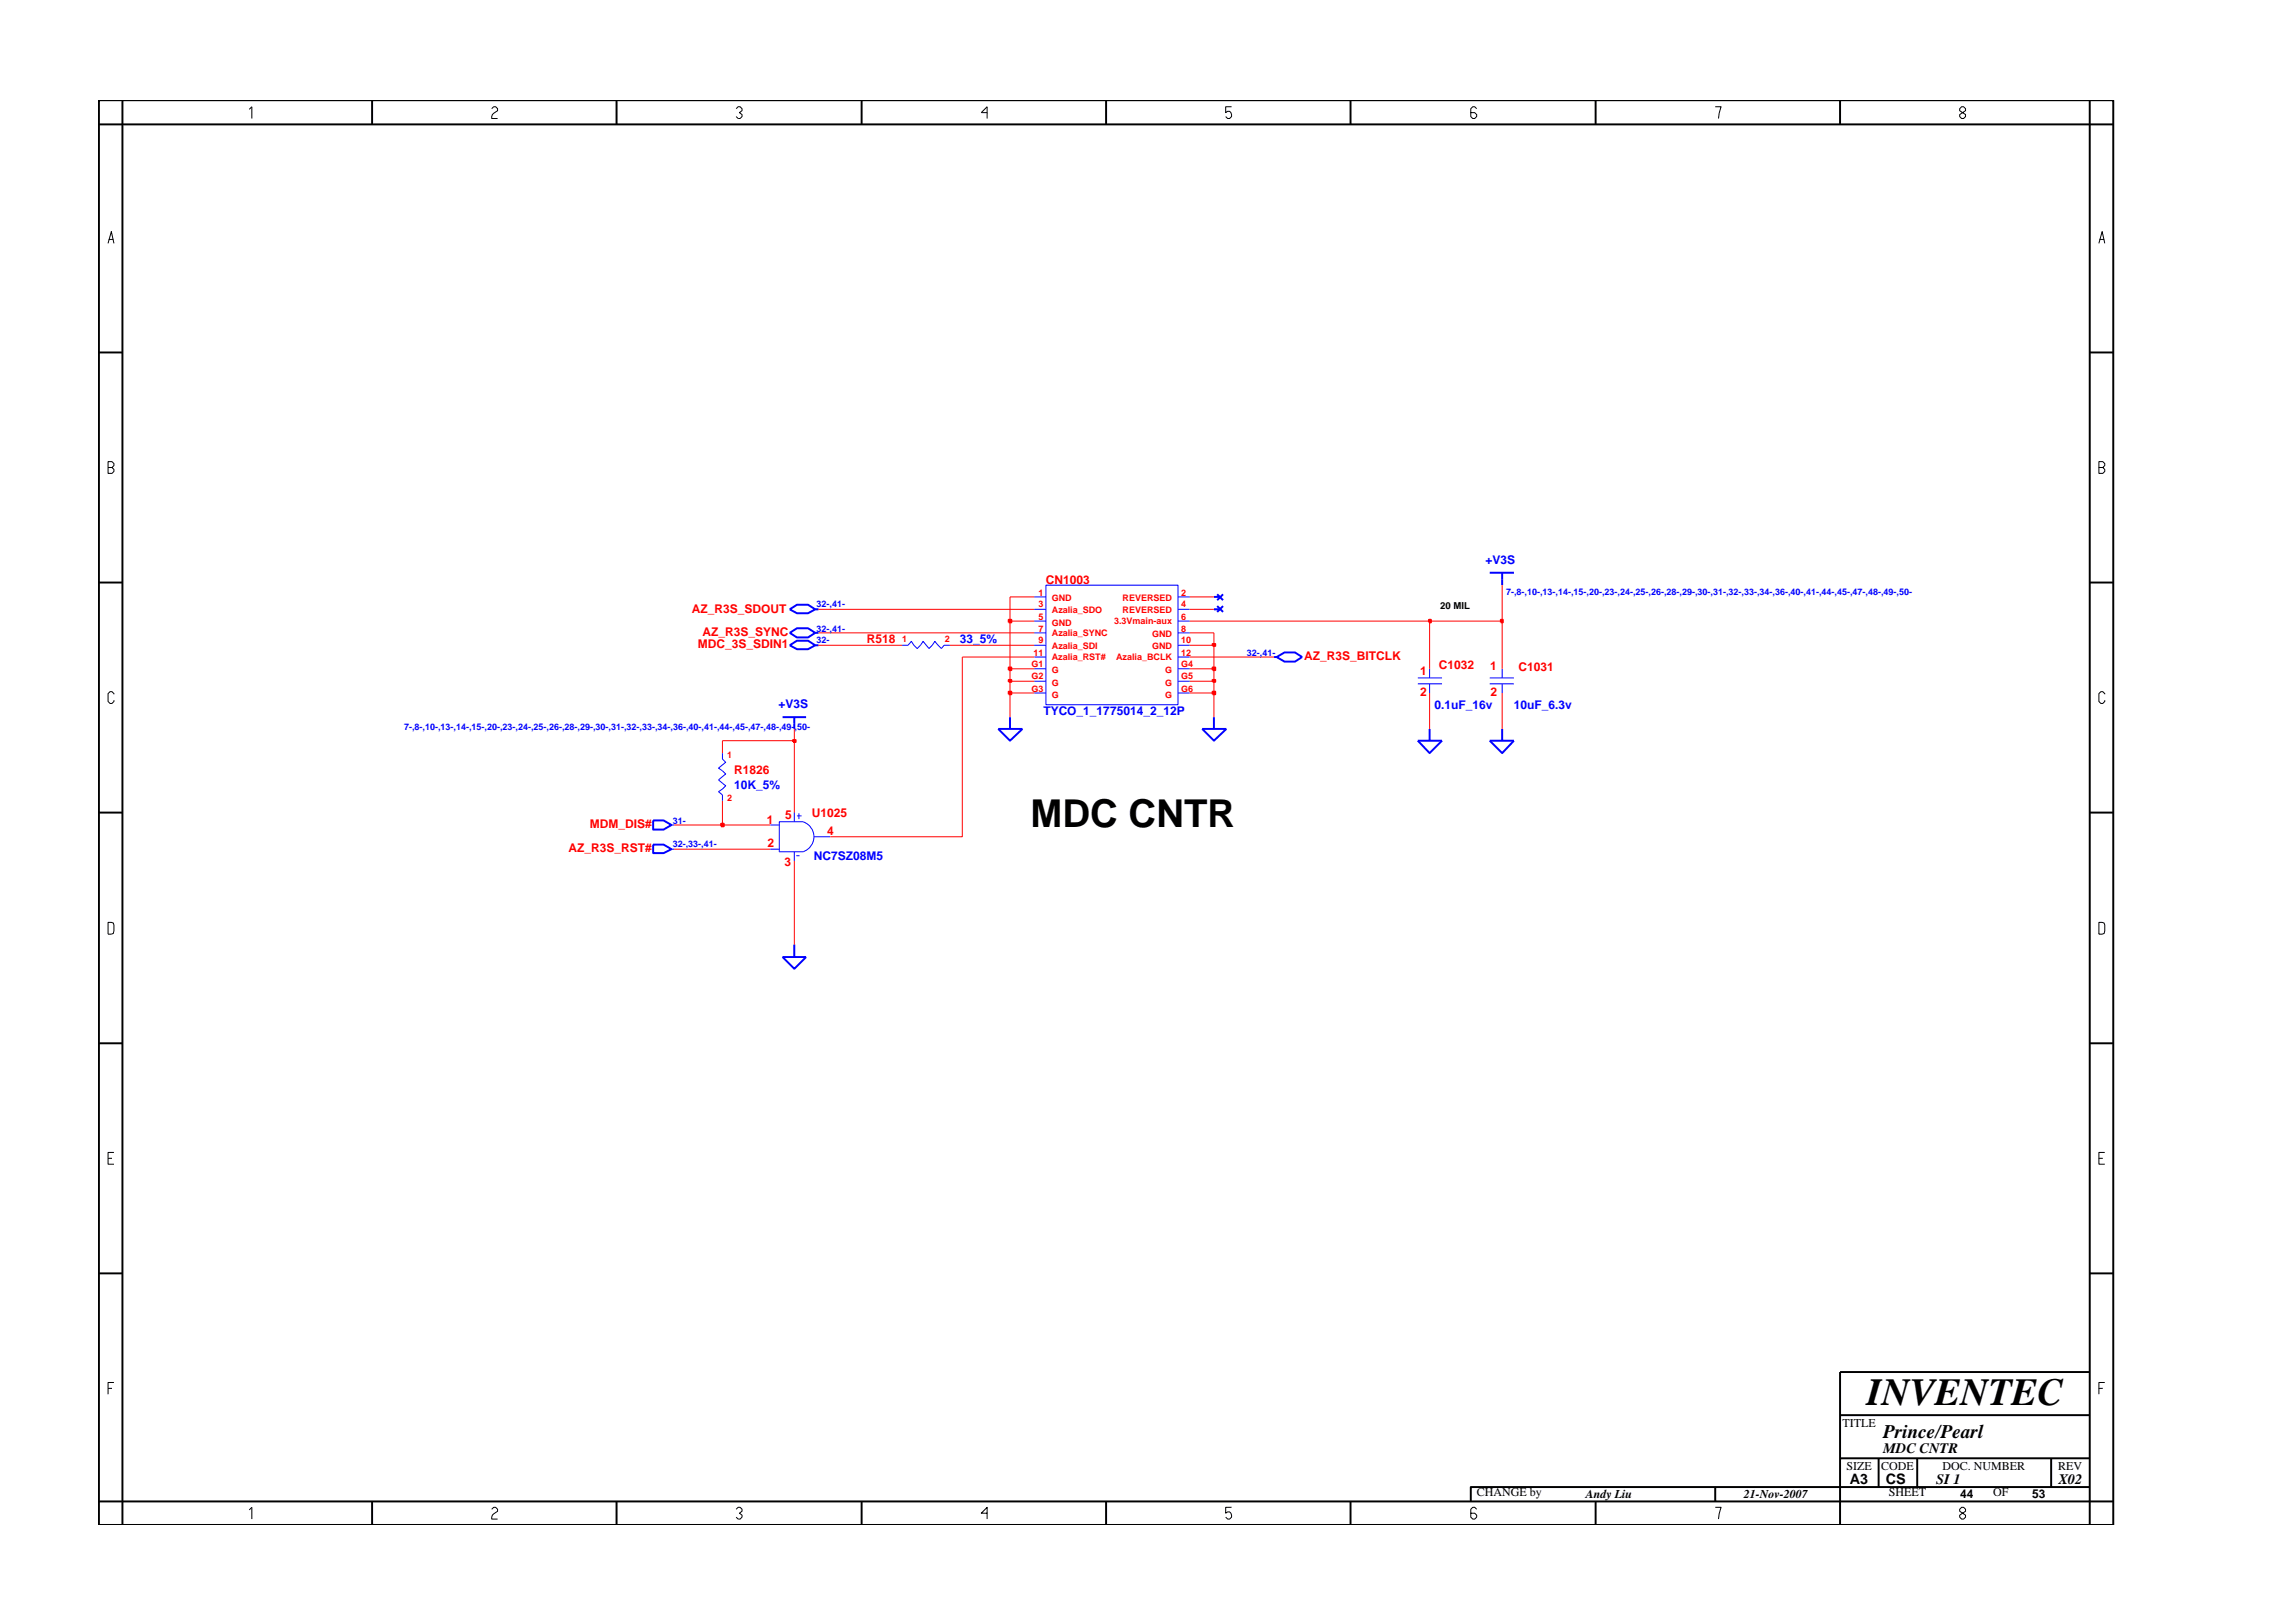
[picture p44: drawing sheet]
<svg xmlns="http://www.w3.org/2000/svg" width="297mm" height="210mm" viewBox="0 0 297 210" stroke-linecap="round" stroke-linejoin="round" font-family="sans-serif">
<defs><g id="words">
<g font-size="5">
<text x="133.5" y="107.2">MDC CNTR</text>
<text x="241.8" y="182">INVENTEC</text>
</g>
<text font-size="2.5" x="244" y="186.3">Prince/Pearl</text>
<g font-size="1.9">
<text x="244" y="188.2">MDC CNTR</text>
<text x="239.6" y="192.2">A3</text>
<text x="244.3" y="192.3">CS</text>
<text x="250.8" y="192.2">SI 1</text>
<text x="266.6" y="192.2">X02</text>
</g>
<g font-size="1.6" fill="#f00">
<text x="135.5" y="75.6">CN1003</text>
<text x="89.6" y="79.3">AZ_R3S_SDOUT</text>
<text x="90.4" y="83.9">MDC_3S_SDIN1</text>
<text x="91" y="82.4">AZ_R3S_SYNC</text>
<text x="112.3" y="83.3">R518</text>
<text x="168.9" y="85.5">AZ_R3S_BITCLK</text>
<text x="184" y="87.4">1</text>
<text x="186.4" y="86.7">C1032</text>
<text x="193.1" y="86.8">1</text>
<text x="196.7" y="87">C1031</text>
<text x="184" y="90.2">2</text>
<text x="193.1" y="90.2">2</text>
<text x="95.1" y="100.3">R1826</text>
<text x="76.4" y="107.3">MDM_DIS#</text>
<text x="99.3" y="106.7">1</text>
<text x="101.7" y="106.1">5</text>
<text x="105.2" y="105.9">U1025</text>
<text x="73.6" y="110.3">AZ_R3S_RST#</text>
<text x="99.4" y="109.8">2</text>
<text x="101.6" y="112.1">3</text>
<text x="107.1" y="108.1">4</text>
</g>
<g font-size="1.6" fill="#00f">
<text x="192.4" y="73.1">+V3S</text>
<text x="124.4" y="83.3">33_5%</text>
<text x="100.8" y="91.7">+V3S</text>
<text x="135.2" y="92.7">TYCO_1_1775014_2_12P</text>
<text x="185.8" y="91.9">0.1uF_16v</text>
<text x="196.1" y="91.9">10uF_6.3v</text>
<text x="95.1" y="102.2">10K_5%</text>
<text x="105.4" y="111.4">NC7SZ08M5</text>
</g>
<g font-size="1.6">
<text x="238.7" y="184.8">TITLE</text>
<text x="239.2" y="190.4">SIZE</text>
<text x="243.7" y="190.4">CODE</text>
<text x="251.6" y="190.4">DOC. NUMBER</text>
<text x="266.6" y="190.4">REV</text>
<text x="191.3" y="193.9">CHANGE by</text>
<text x="205.4" y="194.1">Andy Liu</text>
<text x="225.9" y="194.1">21-Nov-2007</text>
<text x="244.7" y="193.9">SHEET</text>
<text x="253.9" y="194.1">44</text>
<text x="258.2" y="193.9">OF</text>
<text x="263.3" y="194.1">53</text>
</g>
<g font-size="1.2" fill="#f00">
<text x="134.5" y="77.2">1</text>
<text x="136.3" y="77.9">GND</text>
<text x="145.4" y="77.9">REVERSED</text>
<text x="153" y="77.2">2</text>
<text x="116.9" y="83.2">1</text>
<text x="122.4" y="83.2">2</text>
<text x="134.5" y="80.3">5</text>
<text x="134.5" y="83.3">9</text>
<text x="134.5" y="78.7">3</text>
<text x="134.5" y="81.8">7</text>
<text x="136.3" y="81.1">GND</text>
<text x="136.3" y="79.4">Azalia_SDO</text>
<text x="136.3" y="82.4">Azalia_SYNC</text>
<text x="144.3" y="80.9">3.3Vmain-aux</text>
<text x="145.4" y="79.4">REVERSED</text>
<text x="149.2" y="82.6">GND</text>
<text x="153" y="78.7">4</text>
<text x="153" y="83.3">10</text>
<text x="153" y="80.3">6</text>
<text x="153" y="81.8">8</text>
<text x="133.6" y="86.5">G1</text>
<text x="133.6" y="88">G2</text>
<text x="133.6" y="89.6">G3</text>
<text x="133.9" y="84.9">11</text>
<text x="136.3" y="85.6">Azalia_RST#</text>
<text x="136.3" y="84">Azalia_SDI</text>
<text x="136.3" y="87.2">G</text>
<text x="136.3" y="88.8">G</text>
<text x="144.6" y="85.6">Azalia_BCLK</text>
<text x="149.2" y="84.1">GND</text>
<text x="150.9" y="87.2">G</text>
<text x="150.9" y="88.8">G</text>
<text x="153" y="86.5">G4</text>
<text x="153" y="88">G5</text>
<text x="153" y="84.9">12</text>
<text x="153" y="89.6">G6</text>
<text x="136.3" y="90.4">G</text>
<text x="150.9" y="90.4">G</text>
<text x="94.2" y="98.2">1</text>
<text x="94.2" y="103.7">2</text>
</g>
<g font-size="1.2" fill="#00f">
<text x="195.1" y="77.1">7-,8-,10-,13-,14-,15-,20-,23-,24-,25-,26-,28-,29-,30-,31-,32-,33-,34-,36-,40-,41-,44-,45-,47-,48-,49-,50-</text>
<text x="105.8" y="81.8">32-,41-</text>
<text x="105.8" y="78.7">32-,41-</text>
<text x="105.8" y="83.3">32-</text>
<text x="161.5" y="84.9">32-,41-</text>
<text x="52.4" y="94.5">7-,8-,10-,13-,14-,15-,20-,23-,24-,25-,26-,28-,29-,30-,31-,32-,33-,34-,36-,40-,41-,44-,45-,47-,48-,49-,50-</text>
<text x="87.2" y="106.7">31-</text>
<text x="87.2" y="109.8">32-,33-,41-</text>
</g>
<text font-size="1.2" x="186.6" y="78.9">20 MIL</text>
</g></defs>
<g fill="none" stroke="#00f" stroke-width=".25">
<path d="M102.3 78.9l.9-.6h1.5l.9 .6-.9 .5h-1.5zM105.6 78.9h.4M157.3 78.9h.7M157.3 77.3h.7M157.7 78.5l.7 .8M157.7 77l.7 .8M158.4 78.5l-.7 .8M158.4 77l-.7 .8M193 74.2h3.1M194.6 74.2v1.6M101.4 92.9h3M102.3 82l.9-.6h1.5l.9 .6-.9 .6h-1.5z"/>
<path d="M102.3 83.6l.9-.6h1.5l.9 .6-.9 .5h-1.5zM102.9 92.9v1.5M105.6 83.6h.4M105.6 82h.4M129.3 94.4h3.1l-1.6 1.6zM130.8 92.9v1.5M155.7 94.4h3.2l-1.6 1.6zM157.3 92.9v1.5M165 85.1h.4M165.4 85.1l1-.6h1.4l.9 .6-.9 .6h-1.4zM183.7 96h3.1l-1.6 1.6zM185.2 94.4v1.6"/>
<path d="M193 96h3.1l-1.5 1.6zM194.6 94.4v1.6M84.6 109.4h1.4l1 .6-1 .5h-1.4zM84.6 106.3h1.4l1 .6-1 .6h-1.4zM101.4 124h3l-1.5 1.5zM102.9 122.4v1.6"/>
</g>
<g fill="none" stroke="#00f" stroke-width=".13">
<path d="M134 78.9h1.5M134 77.3h1.5M135.5 75.8h17.1v15.5h-17.1zM152.6 77.3h1.5M152.6 78.9h1.5M93.6 97.6v.7l.4 .4-.9 .8 .9 .8-.9 .7 .9 .8-.9 .8 .5 .4v.7M116.9 83.6h.7l.5-.5 .7 .9 .8-.9 .7 .9 .8-.9 .8 .9 .4-.4h.7M134 80.5h1.5M134 83.6h1.5M134 82h1.5M134 85.1h1.5M134 86.6h1.5"/>
<path d="M134 89.8h1.5M134 88.3h1.5M152.6 80.5h1.5M152.6 82h1.5M152.6 86.6h1.5M152.6 89.8h1.5M152.6 83.6h1.5M152.6 85.1h1.5M152.6 88.3h1.5M183.7 87.8h3.1M183.7 88.6h3.1M185.2 86.6v1.2"/>
<path d="M185.2 88.6v1.2M193 88.6h3.1M193 87.8h3.1M194.6 86.6v1.2M194.6 88.6v1.2M87 106.9h.3M87 110h.3M99.8 106.9h1.2M99.8 110h1.2M102.9 105.3v1.2M102.9 110.3v1.2M103.2 110.9h.4"/>
<path d="M103.2 105.7h.6M103.5 105.4v.7M104.1 106.5a2.03 2.03 0 0 1 1.3 1.9 2.03 2.03 0 0 1-1.3 1.9M104.1 106.5h-3.1v3.8h3.1M105.4 108.4h2.2"/>
</g>
<path d="M124.7 85.1v23.3h-17.1M87.3 110h12.5M87.3 106.9h6.3M102.9 111.5v10.9" fill="none" stroke="#f00" stroke-width=".13"/>
<path d="M93.4 106.7h.4v.3h-.4z" fill="#8e2323"/>
<path d="M93.4 106.7h.4v.3h-.4z" fill="none" stroke="#f00" stroke-width=".25"/>
<path d="M93.6 97.6v-1.6h9.3v9.3M93.6 103.7v3.2h6.2" fill="none" stroke="#f00" stroke-width=".13"/>
<path d="M102.7 95.9h.4v.2h-.4z" fill="#8e2323"/>
<path d="M102.7 95.9h.4v.2h-.4z" fill="none" stroke="#f00" stroke-width=".25"/>
<path d="M102.9 94.4v1.6M130.8 89.8v3.1M157.3 89.8v3.1M185.2 89.8v4.6M194.6 89.8v4.6" fill="none" stroke="#f00" stroke-width=".13"/>
<path d="M130.7 89.6h.3v.3h-.3z" fill="#8e2323"/>
<path d="M130.7 89.6h.3v.3h-.3z" fill="none" stroke="#f00" stroke-width=".25"/>
<path d="M130.8 88.3v1.5h3.2M154.1 89.8h3.2" fill="none" stroke="#f00" stroke-width=".13"/>
<path d="M157.1 89.6h.3v.3h-.3z" fill="#8e2323"/>
<path d="M157.1 89.6h.3v.3h-.3z" fill="none" stroke="#f00" stroke-width=".25"/>
<path d="M157.3 88.3v1.5" fill="none" stroke="#f00" stroke-width=".13"/>
<path d="M130.7 88.1h.3v.2h-.3z" fill="#8e2323"/>
<path d="M130.7 88.1h.3v.2h-.3z" fill="none" stroke="#f00" stroke-width=".25"/>
<path d="M130.8 86.6v1.7h3.2M154.1 88.3h3.2" fill="none" stroke="#f00" stroke-width=".13"/>
<path d="M157.1 88.1h.3v.2h-.3z" fill="#8e2323"/>
<path d="M157.1 88.1h.3v.2h-.3z" fill="none" stroke="#f00" stroke-width=".25"/>
<path d="M157.3 86.6v1.7" fill="none" stroke="#f00" stroke-width=".13"/>
<path d="M130.7 86.5h.3v.3h-.3z" fill="#8e2323"/>
<path d="M130.7 86.5h.3v.3h-.3z" fill="none" stroke="#f00" stroke-width=".25"/>
<path d="M130.8 80.5v6.1h3.2M154.1 86.6h3.2" fill="none" stroke="#f00" stroke-width=".13"/>
<path d="M157.1 86.5h.3v.3h-.3z" fill="#8e2323"/>
<path d="M157.1 86.5h.3v.3h-.3z" fill="none" stroke="#f00" stroke-width=".25"/>
<path d="M106 83.6h10.9M123 83.6h11M124.7 85.1h9.3M154.1 83.6h3.2v3M154.1 85.1h10.9M185.2 80.5v6.1M194.6 80.5v6.1" fill="none" stroke="#f00" stroke-width=".13"/>
<path d="M157.1 83.4h.3v.3h-.3z" fill="#8e2323"/>
<path d="M157.1 83.4h.3v.3h-.3z" fill="none" stroke="#f00" stroke-width=".25"/>
<path d="M106 82h28M154.1 82h3.2v1.6" fill="none" stroke="#f00" stroke-width=".13"/>
<path d="M130.7 80.3h.3v.3h-.3z" fill="#8e2323"/>
<path d="M130.7 80.3h.3v.3h-.3z" fill="none" stroke="#f00" stroke-width=".25"/>
<path d="M130.8 77.3v3.2h3.2M154.1 80.5h31.1" fill="none" stroke="#f00" stroke-width=".13"/>
<path d="M185.1 80.3h.3v.3h-.3z" fill="#8e2323"/>
<path d="M185.1 80.3h.3v.3h-.3z" fill="none" stroke="#f00" stroke-width=".25"/>
<path d="M185.2 80.5h9.4" fill="none" stroke="#f00" stroke-width=".13"/>
<path d="M194.4 80.3h.3v.3h-.3z" fill="#8e2323"/>
<path d="M194.4 80.3h.3v.3h-.3z" fill="none" stroke="#f00" stroke-width=".25"/>
<path d="M106 78.9h28M130.8 77.3h3.2M154.1 78.9h3.2M154.1 77.3h3.2M194.6 75.8v4.7" fill="none" stroke="#f00" stroke-width=".13"/>
<g fill="none" stroke="#000" stroke-width=".25">
<path d="M12.8 13h261v184.6h-261zM15.9 13v184.6M48.2 13v3.1M79.9 13v3.1M111.6 13v3.1M143.3 13v3.1M174.9 13v3.1M206.7 13v3.1M238.4 13v3.1M270.7 13v184.6M273.8 16.1h-261M12.8 45.7h3.1"/>
<path d="M270.7 45.7h3.1M12.8 75.5h3.1M270.7 75.5h3.1M12.8 105.3h3.1M270.7 105.3h3.1M12.8 135.2h3.1M270.7 135.2h3.1M12.8 165h3.1M270.7 177.7h-32.3v19.9M270.7 165h3.1M48.2 194.5v3.1M79.9 194.5v3.1"/>
<path d="M111.6 194.5v3.1M143.3 194.5v3.1M174.9 194.5v3.1M206.7 194.5v3.1M222.2 192.6v1.9M238.4 183.3h32.3M238.4 188.9h32.3M243.4 188.9v3.7M248.4 188.9v3.7M265.7 188.9v3.7M270.7 192.6h-80.2v1.9M273.8 194.5h-261"/>
</g>
<g fill="none" stroke="#000" stroke-width=".13">
<path d="M32.3 14.2l.3-.4v1.6M63.7 14.1l.3-.3h.2l.3 .3v.2l-.5 .4-.3 .4v.3h.8M95.4 14.1l.2-.3h.3l.2 .3v.2l-.3 .3 .3 .2v.3l-.2 .3h-.3l-.2-.3M127.9 14.6h-.8l.8-.8v1.6M159.5 13.8h-.7v.8l.2-.2a.5 .5 0 0 1 .5 .7l-.2 .3h-.3l-.2-.3M191.3 14.1l-.3-.3h-.2l-.3 .3v1l.3 .3h.2l.3-.3v-.3l-.3-.2h-.5M222.2 13.8h.8l-.4 1.6M254.1 13.8l-.2 .3v.2l.7 .5v.3l-.2 .3h-.3l-.2-.3v-.3l.7-.5v-.2l-.2-.3zM14 31.5l.4-1.5 .4 1.5M14.1 31h.6M271.9 31.5l.4-1.5 .4 1.5M272 31h.6"/>
<path d="M14 59.8h.5l.3 .3v.2l-.3 .3 .3 .2v.3l-.3 .2h-.5zM14 60.6h.5M271.9 60.6h.5l.3-.3v-.2l-.3-.3h-.5v1.5h.5l.3-.2v-.3l-.3-.2M14.8 89.9l-.3-.3h-.2l-.3 .3v1l.3 .2h.2l.3-.2v-.2M272.7 89.9l-.3-.3h-.3l-.2 .3v1l.2 .2h.3l.3-.2v-.2M14 119.5l.7 .1 .1 .2-.1 1.1-.7 .1zM271.9 119.5l.7 .1 .1 .2-.1 1.1-.7 .1zM14 150.1h.5M14.8 149.3h-.8v1.5h.8M271.9 150.1h.5M272.7 149.3h-.8v1.5h.8M14 179.9h.5"/>
<path d="M14.8 179.1h-.8v1.5M271.9 179.9h.5M272.7 179.1h-.8v1.5M32.3 195.6l.3-.3v1.5M63.7 195.5l.3-.2h.2l.3 .2v.3l-.5 .3-.3 .4v.3h.8M95.4 195.5l.2-.2h.3l.2 .2v.3l-.3 .2 .3 .3v.2l-.2 .3h-.3l-.2-.3M127.9 196h-.8l.8-.7v1.5M159.5 195.3h-.7v.7l.2-.1a.5 .5 0 0 1 .5 .6l-.2 .3h-.3l-.2-.3M191.3 195.5l-.3-.2h-.2l-.3 .2v1l.3 .3h.2l.3-.3v-.2l-.3-.3h-.5M222.2 195.3h.8l-.4 1.5M253.9 195.5l.2-.2h.3l.2 .2v.3l-.7 .5v.2l.2 .3h.3l.2-.3v-.2l-.7-.5z"/>
</g>
<use href="#words"/>
</svg>
